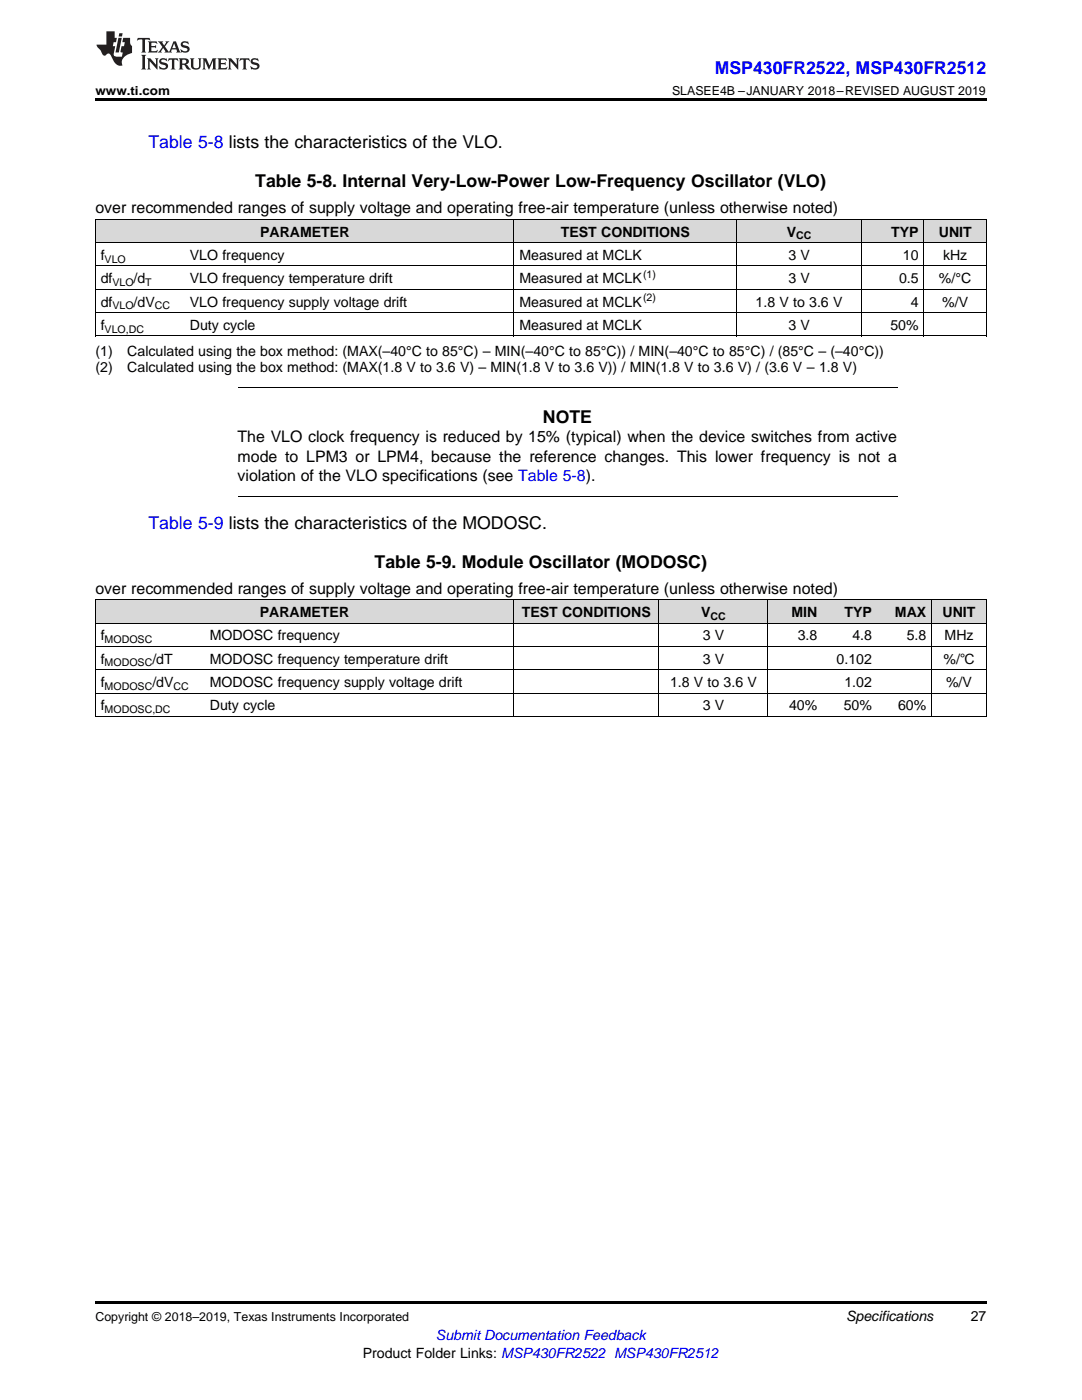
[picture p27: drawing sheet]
<svg xmlns="http://www.w3.org/2000/svg" width="216mm" height="279mm" viewBox="0 0 216 279" stroke-linecap="round" stroke-linejoin="round" font-family="sans-serif">
<defs><g id="words">
<g font-size="3.5" fill="#00f">
<text x="142.6" y="14.8">MSP430FR2522, MSP430FR2512</text>
<text x="29.6" y="29.6">Table 5-8 lists the characteristics of the VLO.</text>
<text x="29.6" y="105.6">Table 5-9 lists the characteristics of the MODOSC.</text>
</g>
<g font-size="3.5">
<text x="50.9" y="37.4">Table 5-8. Internal Very-Low-Power Low-Frequency Oscillator (VLO)</text>
<text x="108.3" y="84.4">NOTE</text>
<text x="74.8" y="113.3">Table 5-9. Module Oscillator (MODOSC)</text>
</g>
<g font-size="3.2">
<text x="19" y="42.5">over recommended ranges of supply voltage and operating free-air temperature (unless otherwise noted)</text>
<text x="47.4" y="88.3">The VLO clock frequency is reduced by 15% (typical) when the device switches from active</text>
<text x="47.4" y="92.1">mode to LPM3 or LPM4, because the reference changes. This lower frequency is not a</text>
<text x="47.4" y="96">violation of the VLO specifications (see Table 5-8).</text>
<text x="19" y="118.5">over recommended ranges of supply voltage and operating free-air temperature (unless otherwise noted)</text>
</g>
<g font-size="2.8">
<text x="51.9" y="47.2">PARAMETER</text>
<text x="111.9" y="47.2">TEST CONDITIONS</text>
<text x="157" y="47.2">V</text>
<text x="177.8" y="47.2">TYP</text>
<text x="187.3" y="47.2">UNIT</text>
<text x="20.1" y="51.9">f</text>
<text x="37.9" y="51.9">VLO frequency</text>
<text x="103.6" y="51.9">Measured at MCLK</text>
<text x="157.3" y="51.9">3 V</text>
<text x="180.2" y="51.9">10</text>
<text x="188.2" y="51.9">kHz</text>
<text x="20.1" y="56.5">df</text>
<text x="26.7" y="56.5">/d</text>
<text x="37.9" y="56.5">VLO frequency temperature drift</text>
<text x="103.6" y="56.5">Measured at MCLK</text>
<text x="157.3" y="56.5">3 V</text>
<text x="179.4" y="56.5">0.5</text>
<text x="187.4" y="56.5">%/°C</text>
<text x="20.1" y="61.2">df</text>
<text x="20.1" y="65.8">f</text>
<text x="26.7" y="61.2">/dV</text>
<text x="37.9" y="61.2">VLO frequency supply voltage drift</text>
<text x="37.9" y="65.8">Duty cycle</text>
<text x="103.6" y="61.2">Measured at MCLK</text>
<text x="103.6" y="65.8">Measured at MCLK</text>
<text x="150.8" y="61.2">1.8 V to 3.6 V</text>
<text x="157.3" y="65.8">3 V</text>
<text x="177.7" y="65.8">50%</text>
<text x="181.8" y="61.2">4</text>
<text x="188" y="61.2">%/V</text>
<text x="19" y="71">(1)</text>
<text x="25.4" y="71">Calculated using the box method: (MAX(–40°C to 85°C) – MIN(–40°C to 85°C)) / MIN(–40°C to 85°C) / (85°C – (–40°C))</text>
<text x="19" y="74.2">(2)</text>
<text x="25.4" y="74.2">Calculated using the box method: (MAX(1.8 V to 3.6 V) – MIN(1.8 V to 3.6 V)) / MIN(1.8 V to 3.6 V) / (3.6 V – 1.8 V)</text>
<text x="51.8" y="123.1">PARAMETER</text>
<text x="104.1" y="123.1">TEST CONDITIONS</text>
<text x="139.9" y="123.1">V</text>
<text x="157.9" y="123.1">MIN</text>
<text x="168.5" y="123.1">TYP</text>
<text x="178.6" y="123.1">MAX</text>
<text x="188.1" y="123.1">UNIT</text>
<text x="20.1" y="127.8">f</text>
<text x="41.9" y="127.8">MODOSC frequency</text>
<text x="140.2" y="127.8">3 V</text>
<text x="159.2" y="127.8">3.8</text>
<text x="170.1" y="127.8">4.8</text>
<text x="180.9" y="127.8">5.8</text>
<text x="188.5" y="127.8">MHz</text>
<text x="20.1" y="132.4">f</text>
<text x="20.1" y="137.1">f</text>
<text x="30.4" y="132.4">/dT</text>
<text x="30.4" y="137.1">/dV</text>
<text x="41.9" y="132.4">MODOSC frequency temperature drift</text>
<text x="41.9" y="137.1">MODOSC frequency supply voltage drift</text>
<text x="133.7" y="137.1">1.8 V to 3.6 V</text>
<text x="140.2" y="132.4">3 V</text>
<text x="166.9" y="132.4">0.102</text>
<text x="168.5" y="137.1">1.02</text>
<text x="188.3" y="132.4">%/℃</text>
<text x="188.8" y="137.1">%/V</text>
<text x="20.1" y="141.7">f</text>
<text x="41.9" y="141.7">Duty cycle</text>
<text x="140.2" y="141.7">3 V</text>
<text x="157.4" y="141.7">40%</text>
<text x="168.3" y="141.7">50%</text>
<text x="179.2" y="141.7">60%</text>
<text x="168.8" y="263.6">Specifications</text>
<text x="193.7" y="263.6">27</text>
<text x="72.4" y="270.9">Product Folder Links: MSP430FR2522 MSP430FR2512</text>
</g>
<text font-size="2.8" fill="#00f" x="87" y="267.4">Submit Documentation Feedback</text>
<g font-size="2.5">
<text x="19" y="19">www.ti.com</text>
<text x="134.1" y="19">SLASEE4B –JANUARY 2018–REVISED AUGUST 2019</text>
<text x="19" y="263.6">Copyright © 2018–2019, Texas Instruments Incorporated</text>
</g>
<g font-size="2.1">
<text x="158.9" y="47.8">CC</text>
<text x="20.9" y="52.4">VLO</text>
<text x="22.4" y="57.1">VLO</text>
<text x="29" y="57.1">T</text>
<text x="128.3" y="55.4">(1)</text>
<text x="22.4" y="61.7">VLO</text>
<text x="30.9" y="61.7">CC</text>
<text x="128.3" y="60">(2)</text>
<text x="20.9" y="66.4">VLO,DC</text>
<text x="141.8" y="123.7">CC</text>
<text x="20.9" y="128.3">MODOSC</text>
<text x="20.9" y="133">MODOSC</text>
<text x="20.9" y="137.7">MODOSC</text>
<text x="34.6" y="137.7">CC</text>
<text x="20.9" y="142.3">MODOSC,DC</text>
</g>
</g></defs>
<g fill="#d8d8d8">
<path d="M19 119.7h21.8v4.7h-21.8z"/>
<path d="M40.8 119.7h61.7v4.7h-61.7z"/>
<path d="M102.5 119.7h29v4.7h-29z"/>
<path d="M131.5 119.7h21.8v4.7h-21.8z"/>
<path d="M153.3 119.7h10.9v4.7h-10.9z"/>
<path d="M164.2 119.7h10.8v4.7h-10.8z"/>
<path d="M175 119.7h10.9v4.7h-10.9z"/>
<path d="M185.9 119.7h10.9v4.7h-10.9z"/>
<path d="M19 43.8h17.8v4.7h-17.8z"/>
<path d="M36.8 43.8h65.8v4.7h-65.8z"/>
<path d="M102.6 43.8h44.4v4.7h-44.4z"/>
<path d="M147 43.8h24.9v4.7h-24.9z"/>
<path d="M171.9 43.8h12.5v4.7h-12.5z"/>
<path d="M184.4 43.8h12.4v4.7h-12.4z"/>
</g>
<path d="M19 19.5h177.8v.5h-177.8zM19 259.7h177.8v.5h-177.8z" fill="#000"/>
<g fill="none" stroke="#000" stroke-width=".2">
<path d="M19 57.7h177.8M19 53.1h177.8M19 48.4h177.8M19 43.8h177.8M19.1 43.8v23.3M102.5 43.8v23.3M147 43.8v23.3M171.9 43.8v23.3M184.3 43.8v23.3M196.8 43.8v23.3M19 67h177.8M19 62.4h177.8"/>
<path d="M47.4 77.3h131.7M47.4 99.1h131.7M19 119.7h177.8M19.1 119.7v23.3M102.4 119.7v23.3M131.5 119.7v23.3M153.2 119.7v23.3M185.9 119.7v23.3M196.8 119.7v23.3M19 138.3h177.8M19 133.6h177.8M19 129h177.8"/>
<path d="M19 124.3h177.8M19 143h177.8"/>
</g>
<g fill="#231f20">
<path d="M27.5 7.6l-.1 .5 .4-.2h.6v.1v2.1l-.2 .4h1l-.3-.4v-2.1l.1-.1h.5l.5 .2-.2-.5zM29.5 8.3l.2 .3v1.5l-.2 .4h1.8l.2-.6a1.04 1.04 0 0 1-1.3 .2v-.7h.6l.3 .2v-.6l-.3 .2h-.6v-.6l.8-.1 .4 .3-.2-.5zM31.5 8.3l.9 1.1-.9 1.1h.8l-.2-.2 .5-.7 .4 .7-.2 .2h1.5l-.1-.2 .1-.4h.9l.1 .4-.2 .2h1l-.3-.3-.7-1.9h-.5l-.9 2-.8-1 .9-1h-.8l.1 .3-.3 .5-.4-.6 .2-.2zM34.7 8.6l.4 1h-.7zM36.3 8.4a.63 .63 0 0 0-.2 .7 .63 .63 0 0 0 .6 .4l.6 .2 .1 .2a.75 .75 0 0 1-.7 .4 .75 .75 0 0 1-.6-.5l.1 .7 .1-.1a1.11 1.11 0 0 0 1.5-.6 1.13 1.13 0 0 0-1.2-.8l-.1-.4a1.04 1.04 0 0 1 1.2 .2l-.2-.5-.1 .1-.5-.2zM28.2 10.9l.2 .4v2.2l-.2 .4h1l-.3-.4v-2.2l.3-.4zM29.3 11.6l.3 .4v1.5l-.3 .4h.8l-.2-.4v-1.3l1.5 1.7v-1.9l.2-.4h-.7l.2 .4v.9l-1.1-1.3zM32 11.8a.62 .62 0 0 0-.2 .7 .62 .62 0 0 0 .6 .4l.6 .1 .1 .3a.76 .76 0 0 1-.7 .3 .76 .76 0 0 1-.6-.4l.1 .7 .1-.1a1.11 1.11 0 0 0 1.5-.6 1.13 1.13 0 0 0-1.2-.8l-.1-.4a1.04 1.04 0 0 1 1.2 .2l-.2-.6-.1 .1-.5-.1zM33.7 11.6l-.2 .6a.61 .61 0 0 1 .8-.3v1.6l-.2 .4h.9l-.2-.4v-1.6a.63 .63 0 0 1 .8 .3l-.2-.6zM35.6 11.6l.3 .4v1.5l-.3 .4h1l-.2-.2v-.8l.5 .2a.76 .76 0 0 0 1.2 .7l-1-1a.58 .58 0 0 0 .6-.5 .58 .58 0 0 0-.5-.6zM36.4 11.9h.1a.45 .45 0 0 1 .5 .1 .45 .45 0 0 1 .1 .5l-.7 .2zM37.9 11.6l.2 .2a2.17 2.17 0 0 0 .3 1.9 .99 .99 0 0 0 1.6-.6v-1.1l.2-.4h-.7l.2 .2a1.92 1.92 0 0 1-.2 1.8 .6 .6 0 0 1-.9-.5v-1.1l.2-.4zM40.4 11.6l.2 .4v1.5l-.2 .4h.7l-.2-.4v-1.4l.8 1.8 .8-1.8v1.4l-.2 .4h.9l-.2-.4v-1.5l.2-.4h-.8l-.6 1.5-.6-1.5zM43.4 11.6l.2 .4v1.5l-.2 .4h1.8l.2-.6a1.04 1.04 0 0 1-1.3 .1v-.6h.5l.4 .2v-.6l-.4 .2h-.5v-.7h.8l.3 .3-.1-.6zM45.5 11.6l.2 .4v1.5l-.2 .4h.7l-.2-.4v-1.3l1.5 1.7v-1.9l.2-.4h-.7l.2 .4v.9l-1.1-1.3zM47.9 11.6l-.1 .6a.61 .61 0 0 1 .8-.3v1.6l-.3 .4h1l-.3-.4 .1-1.6a.63 .63 0 0 1 .7 .3l-.1-.6zM50.2 11.8a.62 .62 0 0 0-.2 .7 .62 .62 0 0 0 .6 .4l.6 .1 .2 .3a.76 .76 0 0 1-.8 .3 .76 .76 0 0 1-.6-.4l.1 .7 .2-.1a1.11 1.11 0 0 0 1.5-.6 1.13 1.13 0 0 0-1.3-.8l-.1-.4a1.04 1.04 0 0 1 1.2 .2l-.1-.6-.2 .1-.5-.1z"/>
<path d="M21.2 6.3v2.6h-1.9l.1 .4 .7 .9a.91 .91 0 0 0 1 .8 .56 .56 0 0 1 .5-.3 .56 .56 0 0 1 .5 .3l.4 .8a1.53 1.53 0 0 0 1.9 1.2 1.54 1.54 0 0 1 1-2.1l.9-.3v-1.4a1.52 1.52 0 0 1-.3-1.6h-1.4l-.2 .8h.5l-.2 .8h-.4l-.2 1v.2l.4 .1-.2 .8a1.93 1.93 0 0 1-1.6-.3l.3-1.8h-.5l.2-.8h.4l.2-.8h-.4v-1.3zM23.6 7.6l-.6 2.9h.7l.6-2.9zM23.8 6.6l-.1 .7h.6l.2-.7z"/>
</g>
<use href="#words"/>
</svg>
